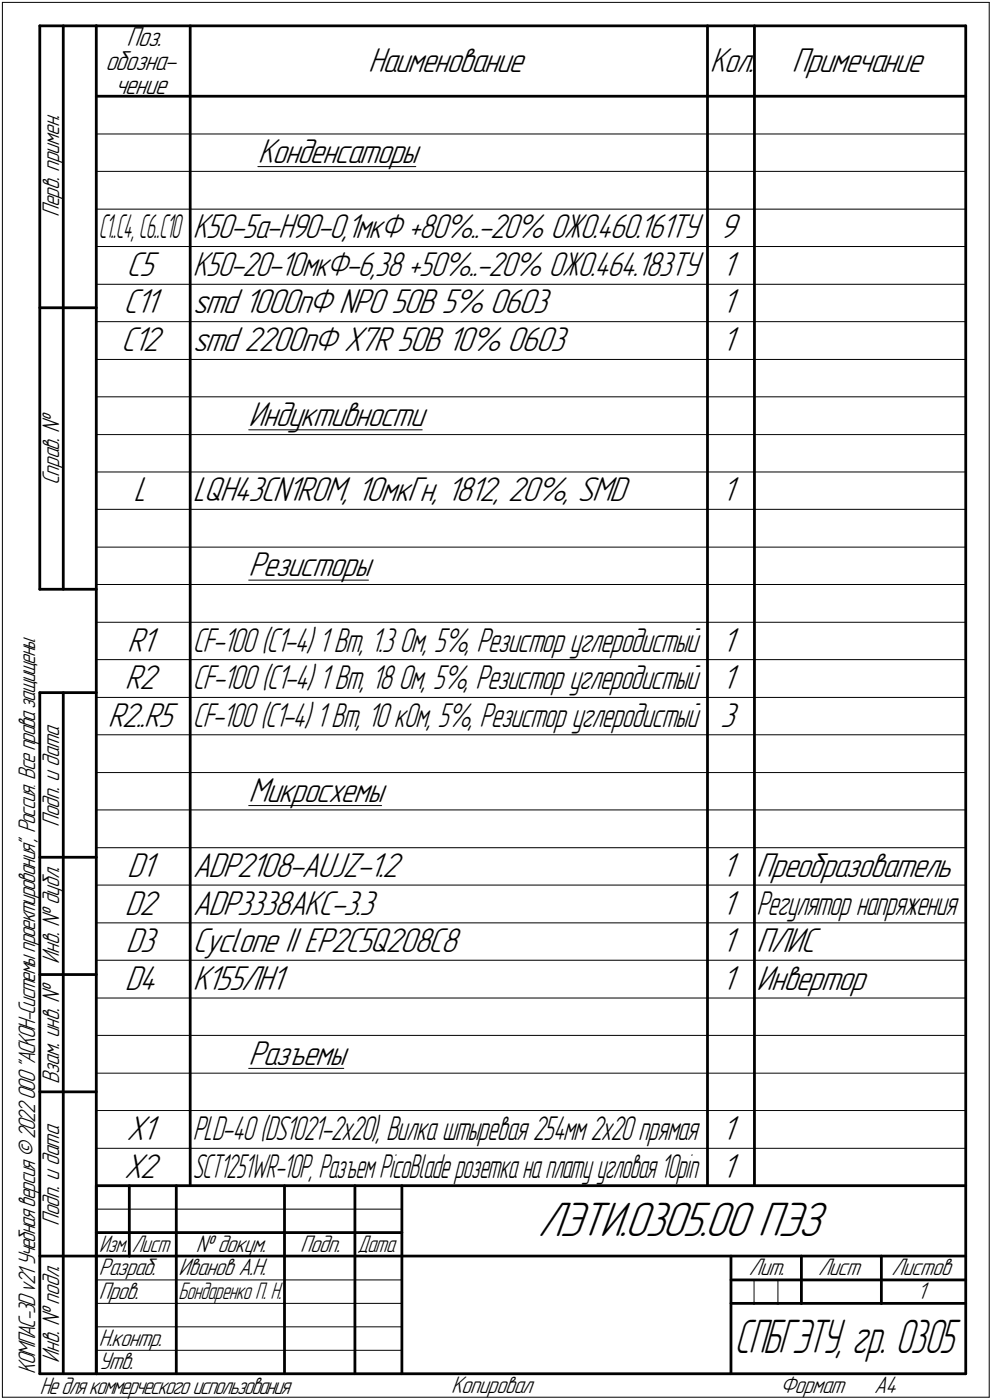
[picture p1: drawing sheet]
<svg xmlns="http://www.w3.org/2000/svg" width="211mm" height="298mm" viewBox="0 0 211 298" stroke-linecap="round" stroke-linejoin="round" font-family="sans-serif">
<defs><g id="words">
<text font-size="10.9" x="114.4" y="263.2">ЛЭТИ.0305.00 ПЭЗ</text>
<text font-size="10.7" x="156.3" y="288.2">СПБГЭТУ, гр. 0305</text>
<g font-size="7.8">
<text x="78.3" y="15.3">Наименование</text>
<text x="151" y="15.3">Кол.</text>
<text x="168.5" y="15.3">Примечание</text>
<text x="54.9" y="34.8">Конденсаторы</text>
<text x="153.1" y="50.8">9</text>
<text x="26.9" y="58.8">С5</text>
<text x="153.6" y="58.8">1</text>
<text x="26.3" y="66.8">С11</text>
<text x="41" y="66.8">smd 1000пФ NPO 50В 5% 0603</text>
<text x="153.6" y="66.8">1</text>
<text x="25.8" y="74.8">С12</text>
<text x="41" y="74.8">smd 2200пФ X7R 50В 10% 0603</text>
<text x="153.6" y="74.8">1</text>
<text x="52.9" y="90.8">Индуктивности</text>
<text x="28.4" y="106.8">L</text>
<text x="41" y="106.8">LQH43CN1ROM, 10мкГн, 1812, 20%, SMD</text>
<text x="153.6" y="106.8">1</text>
<text x="52.9" y="122.8">Резисторы</text>
<text x="27.1" y="138.8">R1</text>
<text x="153.6" y="138.8">1</text>
<text x="26.5" y="146.8">R2</text>
<text x="153.6" y="146.8">1</text>
<text x="22.9" y="154.8">R2..R5</text>
<text x="153.3" y="154.8">3</text>
<text x="52.9" y="170.8">Микросхемы</text>
<text x="27.1" y="186.8">D1</text>
<text x="41" y="186.8">ADP2108-AUJZ-1.2</text>
<text x="153.6" y="186.8">1</text>
<text x="161" y="186.8">Преобразователь</text>
<text x="26.5" y="194.8">D2</text>
<text x="41" y="194.8">ADP3338AKC-3.3</text>
<text x="153.6" y="194.8">1</text>
<text x="26.7" y="202.8">D3</text>
<text x="41" y="202.8">Cyclone II EP2C5Q208C8</text>
<text x="153.6" y="202.8">1</text>
<text x="161" y="202.8">ПЛИС</text>
<text x="26.5" y="210.8">D4</text>
<text x="41" y="210.8">К155ЛН1</text>
<text x="153.6" y="210.8">1</text>
<text x="161" y="210.8">Инвертор</text>
<text x="52.9" y="226.8">Разъемы</text>
<text x="26.9" y="242.8">X1</text>
<text x="153.6" y="242.8">1</text>
<text x="26.4" y="250.8">X2</text>
<text x="153.6" y="250.8">1</text>
</g>
<g font-size="7.7">
<text x="41" y="50.8">К50-5а-Н90-0,1мкФ +80%..-20% ОЖО.460.161ТУ</text>
<text x="41" y="58.8">К50-20-10мкФ-6,38 +50%..-20% ОЖО.464.183ТУ</text>
</g>
<g font-size="7.6">
<text x="41" y="138.8">CF-100 (С1-4) 1 Вт, 1.3 Ом, 5%, Резистор углеродистый</text>
<text x="41" y="146.8">CF-100 (С1-4) 1 Вт, 18 Ом, 5%, Резистор углеродистый</text>
<text x="41" y="154.8">CF-100 (С1-4) 1 Вт, 10 кОм, 5%, Резистор углеродистый</text>
<text x="161" y="194.8">Регулятор напряжения</text>
<text x="41" y="242.8">PLD-40 (DS1021-2x20), Вилка штыревая 254мм 2х20 прямая</text>
</g>
<g font-size="7.5">
<text x="21" y="50.8">С</text>
<text x="22.5" y="50.8">1..С4,С6..С10</text>
<text x="41" y="250.8">SCT1251WR-10P, РазъемPicoBladeрозетканаплатуугловая10pin</text>
</g>
<g font-size="6.2">
<text x="26.9" y="9.9">Поз.</text>
<text x="22.4" y="14.9">обозна-</text>
<text x="24.5" y="19.9">чение</text>
</g>
<g font-size="5.4">
<text x="12.6" y="46.3" transform="rotate(-90 12.6 46.3)">Перв. примен.</text>
<text x="12.6" y="103.4" transform="rotate(-90 12.6 103.4)">Справ. №</text>
<text x="12.6" y="176.1" transform="rotate(-90 12.6 176.1)">Подп. и дата</text>
<text x="12.6" y="205.2" transform="rotate(-90 12.6 205.2)">Инв. № дубл.</text>
<text x="12.6" y="230.9" transform="rotate(-90 12.6 230.9)">Взам. инв. №</text>
<text x="12.6" y="261.1" transform="rotate(-90 12.6 261.1)">Подп. и дата</text>
<text x="41.6" y="266.6">№ докум.</text>
<text x="63.9" y="266.6">Подп.</text>
<text x="21" y="271.6">Разраб.</text>
<text x="38" y="271.6">Иванов А.Н.</text>
<text x="159.3" y="271.6">Лит.</text>
<text x="174.1" y="271.6">Лист</text>
<text x="189.7" y="271.6">Листов</text>
<text x="21" y="276.6">Пров.</text>
<text x="195.2" y="276.6">1</text>
<text x="21" y="286.6">Н.контр.</text>
<text x="7.5" y="292.5" transform="rotate(-90 7.5 292.5)">КОМПАС-3Dv21 Учебнаяверсия©2022ООО&quot;АСКОН-Системыпроектирования&quot;, Россия. Всеправазащищены.</text>
<text x="12.6" y="290.2" transform="rotate(-90 12.6 290.2)">Инв. № подл.</text>
<text x="21" y="291.6">Утв.</text>
<text x="8.5" y="296.7">Недлякоммерческогоиспользования</text>
<text x="96" y="296.6">Копировал</text>
<text x="166" y="296.6">Формат</text>
<text x="186" y="296.6">A4</text>
</g>
<g font-size="5.3">
<text x="21.1" y="266.6">Изм.</text>
<text x="28.1" y="266.6">Лист</text>
<text x="76.1" y="266.6">Дата</text>
<text x="38" y="276.6">Бондаренко П. Н.</text>
</g>
</g></defs>
<g fill="none" stroke="#000" stroke-width=".21">
<path d="M.5 .5v297zM.5 .5h210zM210.5 .5v297zM20.5 28.5h185zM20.5 36.5h185zM54.9 35.5h33.6zM20.5 44.5h185zM20.5 52.5h185zM20.5 60.5h185zM20.5 68.5h185zM20.5 76.5h185zM20.5 84.5h185z"/>
<path d="M20.5 92.5h185zM52.9 91.5h36.9zM20.5 100.5h185zM20.5 108.5h185zM20.5 116.5h185zM20.5 124.5h185zM20.5 132.5h185zM52.9 123.5h25.5zM20.5 140.5h185zM20.5 148.5h185zM20.5 156.5h185zM20.5 164.5h185z"/>
<path d="M20.5 172.5h185zM52.9 171.5h28.3zM20.5 180.5h185zM20.5 188.5h185zM20.5 196.5h185zM20.5 204.5h185zM20.5 212.5h185zM20.5 220.5h185zM20.5 228.5h185zM20.5 236.5h185zM52.9 227.5h20.3zM20.5 257.5h65z"/>
<path d="M20.5 244.5h185zM20.5 272.5h17zM20.5 277.5h17zM37.5 272.5h23zM37.5 277.5h23zM60.5 272.5h15zM60.5 277.5h15zM75.5 272.5h10zM75.5 277.5h10zM160.4 272.5v5zM165.5 272.5v5zM.5 297.5h210z"/>
<path d="M20.5 282.5h65zM20.5 287.5h65z"/>
</g>
<g fill="none" stroke="#000" stroke-width=".59">
<path d="M8.5 5.5v120zM8.5 5.5h12zM13.5 5.5v120zM20.5 5.5v287zM20.5 5.5h185zM40.5 5.5v247zM150.5 5.5v247zM160.5 5.5v247zM205.5 5.5v287zM20.5 20.5h185zM8.5 65.5h12zM8.5 125.5h12z"/>
<path d="M8.5 147.5v145zM8.5 147.5h12zM13.5 147.5v145zM8.5 182.5h12zM8.5 207.5h12zM8.5 232.5h12zM20.5 252.5h185zM20.5 252.5v40zM27.5 252.5v15zM37.5 252.5v25zM60.5 252.5v25zM75.5 252.5v25z"/>
<path d="M85.5 252.5v40zM8.5 267.5h12zM20.5 262.5h7zM20.5 267.5h7zM27.5 262.5h10zM27.5 267.5h10zM37.5 277.5v15zM37.5 262.5h23zM37.5 267.5h23zM60.5 277.5v15zM60.5 262.5h15zM60.5 267.5h15z"/>
<path d="M75.5 277.5v15zM75.5 262.5h10zM75.5 267.5h10zM85.5 267.5h120zM155.5 267.5v25zM155.5 272.5h15zM155.5 277.5h4.9zM160.4 277.5h5.1zM165.5 277.5h5zM170.5 267.5v10zM170.5 272.5h35zM170.5 277.5h17z"/>
<path d="M187.5 267.5v10zM187.5 277.5h18zM8.5 292.5h12zM20.5 292.5h185z"/>
</g>
<use href="#words"/>
</svg>
